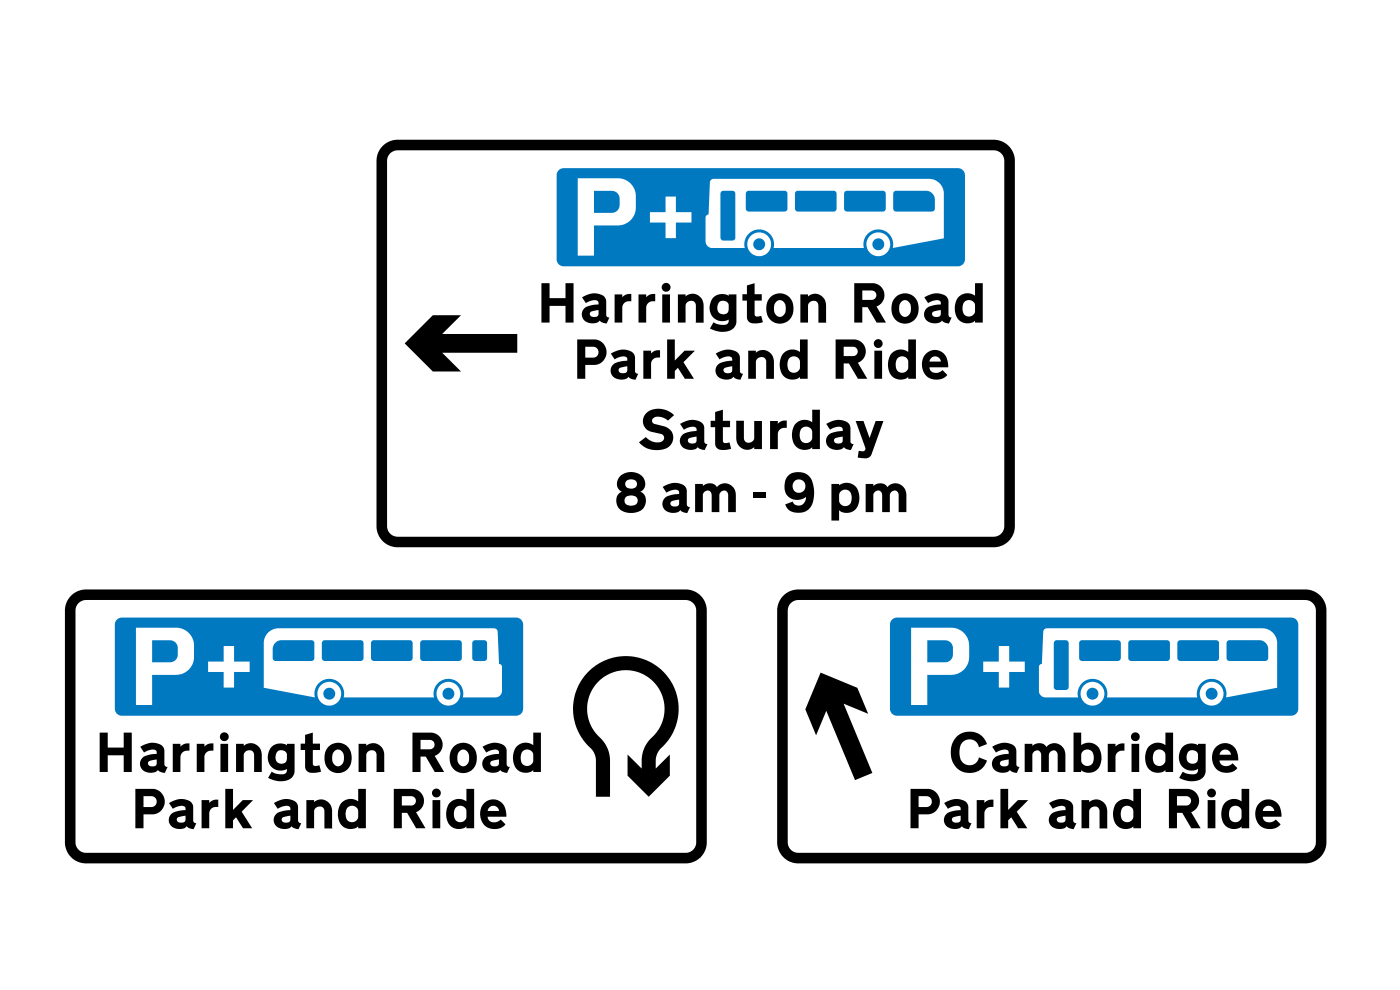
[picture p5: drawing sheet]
<svg xmlns="http://www.w3.org/2000/svg" width="297mm" height="210mm" viewBox="0 0 297 210" stroke-linecap="round" stroke-linejoin="round" font-family="sans-serif">
<path d="M85.9 72.8l5.9-5.9h6l-4 4h15.9v3.9h-15.9l4 4h-6z" fill="#000"/>
<path d="M118.5 36.1l1-.4h84l.9 .5 .3 1v18.1l-.5 .8-.9 .4h-84l-.8-.5-.4-.9v-18.1z" fill="#0079c1"/>
<g fill="#fff">
<path d="M137.9 45h3.3v-3.3h2.2v3.3h3.3v2.2h-3.3v3.3h-2.2v-3.3h-3.3z"/>
<path d="M122.6 37.8h8.5a3.8 3.8 0 0 1 3.8 3.8v2.4a3.8 3.8 0 0 1-3.8 3.8h-5.1v6.4h-3.4zM126 40.5v4.7h3.8a1.66 1.66 0 0 0 1.7-1.7v-1.4a1.63 1.63 0 0 0-1.7-1.6z"/>
<path d="M183.8 51.8a2.55 2.55 0 0 1 5.1 0 2.55 2.55 0 0 1-5.1 0zM185.1 51.8a1.26 1.26 0 0 0 2.5 0 1.26 1.26 0 0 0-2.5 0zM158.5 51.8a2.55 2.55 0 0 1 5.1 0 2.55 2.55 0 0 1-5.1 0zM159.8 51.8a1.27 1.27 0 0 0 2.5 0 1.27 1.27 0 0 0-2.5 0zM150.9 38.1l.5-.2h45.7a3.1 3.1 0 0 1 3.1 3.2v9.5l-10.8 2a3.2 3.2 0 0 0-3.1-3.9 3.2 3.2 0 0 0-3 3.9h-19.2a3.2 3.2 0 0 0-3-3.9 3.2 3.2 0 0 0-3.1 3.9h-7.1l-.6-.2-.5-.6-.1-.6v-5.1l.2-.5 .4-.1 .3-6.8zM153 40.7l-.2 .4 .1 9.4 .1 .4 .4 .1h2.1l.3-.2 .2-.3v-9.5l-.2-.4-.4-.1h-2zM189.7 40.7l-.2 .4v3.1l.1 .4 .4 .3 7.9-.1 .4-.4v-2a1.89 1.89 0 0 0-1.9-1.9h-6.4zM179.2 40.7l-.1 .3v3.2l.4 .6 7.8 .1 .5-.3 .1-3.5-.4-.6h-7.9zM168.8 40.7l-.2 .3v3.4l.4 .4 7.9 .1 .5-.4 .1-3.5-.4-.5h-7.9zM158.4 40.7l-.2 .4v3.1l.4 .6 7.8 .1 .6-.3 .1-3.6-.4-.5h-8z"/>
</g>
<g fill="#000">
<path d="M114.9 60.1h1.7v3.1h3.4v-3.1h1.7v8.3h-1.7v-3.5h-3.4v3.5h-1.7zM130.4 62.5h1.6v.6l.8-.6 1.1-.1v1.5l-1.1 .1-.4 .3-.4 .7v3.4h-1.6zM135.5 62.5h1.6v.6l.8-.6 1.1-.1v1.5l-1.1 .1-.4 .3-.3 .5-.1 3.6h-1.6zM158.5 60.6l1.6-.5v2.3h1.5v1.4h-1.5v3.1a.91 .91 0 0 0 1.4 .1l.4 1.3a2.9 2.9 0 0 1-3.2-.3l-.2-.7v-3.5h-1v-1.4h1zM136.5 74.4h1.6v.6l.8-.6 1.1-.1v1.5l-1.1 .2-.7 .7-.1 3.7h-1.6zM137 87.7a4.4 4.4 0 0 1 6 .4l-1.3 1.1a2.34 2.34 0 0 0-3.3-.3l-.1 .5 .3 .4 2.2 .6a2.52 2.52 0 0 1 2 2.8 2.52 2.52 0 0 1-2.5 2.2 4.9 4.9 0 0 1-4.7-1.6l1.4-1.1a2.85 2.85 0 0 0 3.7 .8l.2-.6-.3-.7-2.3-.6a2.32 2.32 0 0 1-1.3-3.9zM141.5 72h1.7v4.5l2-2.1h2.2l-2.4 2.4 2.2 3.6h-1.9l-1.5-2.4-.6 .7v1.7h-1.7zM151.7 87.4l1.7-.5v2.4h1.5v1.3h-1.5v3.1a.93 .93 0 0 0 1.4 .1l.3 1.4a2.87 2.87 0 0 1-3.2-.3l-.2-.7v-3.6h-.9v-1.3h.9zM156.2 89.3h1.6h-1.6h1.6v3.6a1.09 1.09 0 0 0 1.1 1 1.09 1.09 0 0 0 1.1-1v-3.6h1.6v6h-1.6v-.5a2.32 2.32 0 0 1-2.6 .3 2.32 2.32 0 0 1-1.2-2.2zM163.4 89.3h1.6v.6l.8-.6 1.1-.1v1.6l-1.1 .1-.7 .8-.1 3.6h-1.6zM181.5 89.3h1.7l1.3 3.6 1.3-3.6h1.6l-2.5 7.1-.4 .6a3 3 0 0 1-2.5 .1l.2-1.5a1.1 1.1 0 0 0 1.3-.1l.1-.5zM147.5 102.7h1.6v.4a1.94 1.94 0 0 1 3 .3 2.29 2.29 0 0 1 2.6-.7 2.29 2.29 0 0 1 1.4 2.4v3.5h-1.6v-3.5a.94 .94 0 0 0-.9-1.1 .94 .94 0 0 0-1 1.1v3.5h-1.6v-3.5a.94 .94 0 0 0-.9-1.1 .94 .94 0 0 0-1 1.1v3.5h-1.6z"/>
<path d="M159.9 104.4h2.6v1.3h-2.6zM183.6 102.7h1.7v.4a1.93 1.93 0 0 1 3 .3 2.3 2.3 0 0 1 2.6-.7 2.3 2.3 0 0 1 1.4 2.4v3.5h-1.6v-3.5a.94 .94 0 0 0-1-1.1 .94 .94 0 0 0-.9 1.1v3.5h-1.6v-3.5a.94 .94 0 0 0-1-1.1 .94 .94 0 0 0-.9 1.1v3.5h-1.7z"/>
<path d="M123.5 63.1a3.6 3.6 0 0 1 4.9 .1l.2 .8v2.9l.3 .4 .4 .1-.6 1.2-.8-.1-.7-.5a2.25 2.25 0 0 1-2.3 .5 2.25 2.25 0 0 1-1.5-1.9 2.08 2.08 0 0 1 2.1-1.9l1.5-.1-.1-.6a2.12 2.12 0 0 0-2.6 .3zM125.3 66.2a.7 .7 0 0 0 0 .9 .7 .7 0 0 0 .9 .1h.4l.3-.3 .1-1.1z"/>
<path d="M140.5 62.5h1.6v5.9h-1.6zM140.4 60.9a.95 .95 0 0 1 1.9 0 .95 .95 0 0 1-1.9 0z"/>
<path d="M147.6 68.4h1.7zM143.8 62.5h1.6v.4a2.33 2.33 0 0 1 2.6-.3 2.33 2.33 0 0 1 1.3 2.3v3.5h-1.7v-3.5a1.09 1.09 0 0 0-1-1.1 1.09 1.09 0 0 0-1.2 1v3.6h-1.6z"/>
<path d="M151.3 63.1a2.73 2.73 0 0 1 3.3-.3v-.3h1.6v5.7a2.54 2.54 0 0 1-3.1 2.2l-1.1-.2-1.4-.5 .8-1.3a3.2 3.2 0 0 0 3 .2l.2-.8a2.81 2.81 0 0 1-3.4-.6 2.81 2.81 0 0 1-.3-3.4zM152.6 64.1a1.47 1.47 0 0 0-.4 1.7 1.47 1.47 0 0 0 1.5 .9l.4-.2 .4-.3 .1-1.5a1.24 1.24 0 0 0-2-.6z"/>
<path d="M163.6 62.9a2.96 2.96 0 0 1 3.5-.2 2.96 2.96 0 0 1 1.2 3.3 2.9 2.9 0 0 1-3.3 2.6 2.9 2.9 0 0 1-2.4-3.5l.3-1.3zM164.7 64a1.94 1.94 0 0 0 .7 3.2 1.66 1.66 0 0 0 1.3-2.2 1.2 1.2 0 0 0-.7-1.2 1.2 1.2 0 0 0-1.3 .2z"/>
<path d="M173.6 68.4h1.7zM169.8 62.5h1.6v.4a2.33 2.33 0 0 1 2.6-.3 2.33 2.33 0 0 1 1.3 2.3v3.5h-1.7v-3.5a1.1 1.1 0 0 0-1.1-1.1 1.1 1.1 0 0 0-1.1 1v3.6h-1.6z"/>
<path d="M185.5 74.4h1.6v6h-1.6zM185.4 72.9a.94 .94 0 0 1 1.8 0 .94 .94 0 0 1-1.8 0z"/>
<path d="M181.2 60.1h3.9a2.54 2.54 0 0 1 2.5 2.1 2.54 2.54 0 0 1-1.7 2.8l2.1 3.4h-2l-1.9-3.2h-1.2v3.2h-1.7zM182.9 61.6v2h2a1 1 0 0 0 1-1 1 1 0 0 0-1-1z"/>
<path d="M190 63.1a2.95 2.95 0 0 1 3.5-.4 2.95 2.95 0 0 1 1.3 3.3 2.9 2.9 0 0 1-3.3 2.6 2.9 2.9 0 0 1-2.4-3.5l.3-1.2zM191.2 64a1.94 1.94 0 0 0 .8 3.2 1.66 1.66 0 0 0 1.2-2.2 1.2 1.2 0 0 0-.6-1.2 1.2 1.2 0 0 0-1.4 .2z"/>
<path d="M196.1 63.1a3.8 3.8 0 0 1 4.8 0l.3 .9v2.9l.3 .4 .4 .1-.6 1.2-1.1-.3-.3-.3a2.26 2.26 0 0 1-2.4 .5 2.26 2.26 0 0 1-1.5-1.9 2.08 2.08 0 0 1 2.2-1.9l1.4-.1-.1-.6a2.12 2.12 0 0 0-2.6 .3zM197.9 66.2a.7 .7 0 0 0 0 .9 .7 .7 0 0 0 .9 .1h.4l.3-.3 .1-1.1z"/>
<path d="M203.3 63a2.66 2.66 0 0 1 3.6-.3v-2.6h1.6v8.3h-1.6v-.4a2.67 2.67 0 0 1-3 .2 2.67 2.67 0 0 1-1.3-2.6l.1-1.4zM204.5 64.1a2.08 2.08 0 0 0 .7 3 1.3 1.3 0 0 0 1.7-1.1v-1.3a1.33 1.33 0 0 0-1-1 1.33 1.33 0 0 0-1.4 .4z"/>
<path d="M122.5 72h3.6a2.7 2.7 0 0 1 2.6 2.7 2.7 2.7 0 0 1-2.6 2.7h-1.9v3h-1.7zM124.2 73.6v2.3h1.7a1.16 1.16 0 0 0 1.1-1.2 1.16 1.16 0 0 0-1.1-1.1z"/>
<path d="M129.6 75a3.7 3.7 0 0 1 4.9 .1l.2 .8v3l.3 .3 .4 .1-.6 1.3-1.1-.3-.4-.4a2.3 2.3 0 0 1-3.8-1.2 2.03 2.03 0 0 1 2.1-2l1.5-.2-.1-.6a2.15 2.15 0 0 0-2.6 .3zM131.4 78.1a.71 .71 0 0 0 0 .9 .71 .71 0 0 0 .9 .2 .67 .67 0 0 0 .8-.7v-.8z"/>
<path d="M144.3 89.9a3.8 3.8 0 0 1 4.8 0l.3 .8v3l.3 .4 .4 .1-.6 1.3-1.1-.3-.4-.4a2.27 2.27 0 0 1-2.3 .5 2.27 2.27 0 0 1-1.5-1.9 2.08 2.08 0 0 1 2.1-1.8l1.5-.2v-.5a1.69 1.69 0 0 0-2.3 0l-.4 .3zM146.1 93a.71 .71 0 0 0 0 .9 .71 .71 0 0 0 .9 .2 .68 .68 0 0 0 .8-.6v-.9z"/>
<path d="M151.8 75a3.7 3.7 0 0 1 5 .1l.2 .8v3l.2 .3 .4 .1-.5 1.3-.9-.2-.6-.5a2.26 2.26 0 0 1-2.4 .5 2.26 2.26 0 0 1-1.4-1.9 2.08 2.08 0 0 1 2.1-1.8l1.4-.2v-.6a2.12 2.12 0 0 0-2.6 .3zM153.7 78.1a.71 .71 0 0 0 0 .9 .71 .71 0 0 0 .8 .2 .7 .7 0 0 0 .8-.7v-.8z"/>
<path d="M162.6 80.4h1.6zM158.7 74.4h1.7v.4a2.33 2.33 0 0 1 2.5-.3 2.33 2.33 0 0 1 1.3 2.3v3.6h-1.6v-3.6a1.09 1.09 0 0 0-1.1-1.1 1.09 1.09 0 0 0-1.1 1.1v3.6h-1.7z"/>
<path d="M166.1 75a2.67 2.67 0 0 1 3.6-.3v-2.7h1.6v8.4h-1.6v-.4a2.67 2.67 0 0 1-2.9 .2 2.67 2.67 0 0 1-1.4-2.6l.1-1.3zM167.4 76.1a2.03 2.03 0 0 0 .6 2.9 1.3 1.3 0 0 0 1.7-1v-1.3a1.33 1.33 0 0 0-1-1.1 1.33 1.33 0 0 0-1.3 .5z"/>
<path d="M168.8 89.9a2.66 2.66 0 0 1 3.5-.3v-2.7h1.6v8.4h-1.6v-.4a2.67 2.67 0 0 1-2.9 .2 2.67 2.67 0 0 1-1.4-2.6l.2-1.5zM170.1 90.9a2.06 2.06 0 0 0 .5 3 1.3 1.3 0 0 0 1.7-1v-1.3a1.32 1.32 0 0 0-.9-1.1 1.32 1.32 0 0 0-1.3 .4z"/>
<path d="M175.3 89.9a3.7 3.7 0 0 1 4.9 .2l.2 .7v3l.3 .3 .4 .1-.6 1.3-1.1-.3-.4-.4a2.29 2.29 0 0 1-3.8-1.2 2.03 2.03 0 0 1 2.1-2l1.5-.2-.1-.6a2.15 2.15 0 0 0-2.6 .4zM177.1 93a.71 .71 0 0 0 0 .9 .71 .71 0 0 0 .9 .2 .67 .67 0 0 0 .8-.6v-.9z"/>
<path d="M177.3 72h3.8a2.54 2.54 0 0 1 2.5 2.1 2.54 2.54 0 0 1-1.6 2.8l2 3.5h-2l-1.9-3.3h-1.1v3.3h-1.7zM179 73.6v1.9h2a.99 .99 0 0 0 1-1 .99 .99 0 0 0-1-.9z"/>
<path d="M189.1 75a2.69 2.69 0 0 1 3.6-.3v-2.7h1.6v8.4h-1.6v-.4a2.68 2.68 0 0 1-3 .2 2.68 2.68 0 0 1-1.3-2.6l.1-1.3zM190.4 76a1.96 1.96 0 0 0 .7 3.1l.8-.1 .6-.5 .2-.5v-1.3a1.33 1.33 0 0 0-2.3-.7z"/>
<path d="M196.4 75.1a2.75 2.75 0 0 1 3.1-.6 2.75 2.75 0 0 1 1.6 2.6l.1 .8h-4a1.53 1.53 0 0 0 1.2 1.2 1.53 1.53 0 0 0 1.5-.6l1.1 1a3.1 3.1 0 0 1-4.1 .6 3.1 3.1 0 0 1-1.1-3.9zM197.5 76l-.3 .7h2.4a1.22 1.22 0 0 0-.8-1 1.22 1.22 0 0 0-1.3 .3z"/>
<path d="M131.6 101a3.3 3.3 0 0 1 5.2 1.1 1.79 1.79 0 0 1-1 2.2 2.35 2.35 0 0 1 1.2 2.5 2.35 2.35 0 0 1-1.9 1.9 3.3 3.3 0 0 1-4.2-1.7 2.04 2.04 0 0 1 1-2.7 2 2 0 0 1-.3-3.3zM132.8 105.4a1.13 1.13 0 0 0-.1 1.4 1.13 1.13 0 0 0 1.3 .5 1.12 1.12 0 0 0 1.3-1.2 1.12 1.12 0 0 0-1.5-1zM132.9 102a1.04 1.04 0 0 0-.1 1.3 1.04 1.04 0 0 0 1.3 .4 1.03 1.03 0 0 0 1-1.2 1.03 1.03 0 0 0-1.4-.8z"/>
<path d="M140.6 103.3a3.6 3.6 0 0 1 4.9 .1l.2 .6v3.1l.3 .4 .4 .1-.6 1.2-1.1-.3-.4-.3a2.25 2.25 0 0 1-2.3 .5 2.25 2.25 0 0 1-1.5-1.9 2.05 2.05 0 0 1 2.1-1.8l1.5-.2-.1-.6a2.15 2.15 0 0 0-2.6 .3zM142.4 106.4a.71 .71 0 0 0 0 .9 .71 .71 0 0 0 .9 .2 .67 .67 0 0 0 .8-.7v-.8z"/>
<path d="M167.1 101a3.2 3.2 0 0 1 3.5-.7 3.2 3.2 0 0 1 2 3 5.2 5.2 0 0 1-1.3 4.9 3.1 3.1 0 0 1-4.7-1.2l1.6-.6a1.48 1.48 0 0 0 1.7 .8 1.48 1.48 0 0 0 1.1-1.6v-.2a2.81 2.81 0 0 1-3.4 .2 2.81 2.81 0 0 1-1.1-3.3zM168.1 103.1a1.41 1.41 0 0 0 2.8 0 1.41 1.41 0 0 0-2.8 0z"/>
<path d="M176.4 102.7h1.6v.3a2.73 2.73 0 0 1 3-.2 2.73 2.73 0 0 1 1.3 2.8 2.75 2.75 0 0 1-1 2.7 2.75 2.75 0 0 1-2.9 .2l-.4-.3v2.2h-1.6zM178.3 104.3l-.3 .7v1.2a1.37 1.37 0 0 0 1.7 1.1 1.37 1.37 0 0 0 1-1.7 1.4 1.4 0 0 0-.7-1.6 1.4 1.4 0 0 0-1.7 .3z"/>
<path d="M81.1 31l1.5-1 1.6-.4h126.6a4.5 4.5 0 0 1 4.5 4.5v77.5a4.5 4.5 0 0 1-4.5 4.5h-126.4a4.5 4.5 0 0 1-4.5-4.5v-77.5l.3-1.7zM82.7 32.6l-.4 .6-.2 .7v77.7a2.25 2.25 0 0 0 2.3 2.3h126.4a2.25 2.25 0 0 0 2.3-2.3v-77.5a2.25 2.25 0 0 0-2.3-2.2h-126.5l-.8 .1z"/>
</g>
<path d="M15 126.4l1.5-1 1.6-.4h127.4a4.5 4.5 0 0 1 4.4 4.5v49.2a4.5 4.5 0 0 1-4.4 4.5h-127.2a4.5 4.5 0 0 1-4.5-4.5v-49.4l.4-1.7z" fill="#fff"/>
<path d="M24.8 131.5l1-.5 84 .1 .8 .4 .4 .9-.1 18.3-.4 .8-.9 .3h-84.1l-.8-.5-.3-.9v-17.9l.1-.6z" fill="#0079c1"/>
<g fill="#fff">
<path d="M44.1 140.3h3.4v-3.2h2.2v3.2h3.3v2.2h-3.3v3.4h-2.2v-3.4h-3.4z"/>
<path d="M28.8 133.2h8.6a3.8 3.8 0 0 1 3.8 3.8v2.4a3.8 3.8 0 0 1-3.8 3.8h-5.1v6.4h-3.5zM32.3 135.8v4.7h3.8a1.63 1.63 0 0 0 1.6-1.6v-1.4a1.66 1.66 0 0 0-1.6-1.7z"/>
<path d="M92.6 147.2a2.52 2.52 0 0 1 5 0 2.52 2.52 0 0 1-5 0zM93.9 147.2a1.26 1.26 0 0 0 2.5 0 1.26 1.26 0 0 0-2.5 0zM67.3 147.2a2.55 2.55 0 0 1 5.1 0 2.55 2.55 0 0 1-5.1 0zM68.6 147.2a1.26 1.26 0 0 0 2.5 0 1.26 1.26 0 0 0-2.5 0zM57 134.1l1.1-.6 1-.2 46 .1 .5 .6 .3 6.9 .4 .1 .2 .4v5.3l-.1 .4-.5 .6-.6 .2-7.1 .1a3.2 3.2 0 0 0-3.1-4 3.2 3.2 0 0 0-3 4h-19.2a3.2 3.2 0 0 0-3-4 3.2 3.2 0 0 0-3.1 4l-10.8-2.1v-9.7l.2-1zM100.4 135.9l-.2 .5 .1 3.5 .5 .3h1.9l.4-.1 .2-.5v-3.3l-.1-.3-.4-.2h-2.1zM89.3 136l-.2 .4v3.2l.1 .3 .3 .3h7.9l.5-.4 .1-3.4-.3-.5-8-.1zM78.9 135.9l-.2 .5v3.2l.4 .6h7.8l.6-.3v-3.6l-.3-.4-8-.1zM68.4 136l-.1 .4v3.2l.4 .6h7.8l.6-.4v-3.4l-.3-.5-8-.1zM58.4 136.4l-.4 .6-.2 .7 .1 2 .3 .5h7.9l.4-.1 .2-.4v-3.4l-.5-.5h-6.6l-.7 .2z"/>
</g>
<g fill="#000">
<path d="M21.1 155.4h1.8v3.2h3.3v-3.2h1.8v8.4h-1.8v-3.6h-3.3v3.6h-1.8zM36.7 157.8h1.6v.6l.8-.6 1.1-.1v1.5l-1.1 .2-.7 .8-.1 3.6h-1.6zM41.7 157.8h1.7v.6l.8-.6 1.1-.1v1.5l-1.2 .2-.7 .8v3.6h-1.7zM42.8 169.7h1.6v.6l.8-.5 1.1-.2v1.6l-1.1 .1-.4 .3-.3 .5-.1 3.6h-1.6zM47.8 167.4h1.6v4.4l2.1-2.1h2.2l-2.4 2.5 2.2 3.5h-1.9l-1.5-2.3-.7 .6v1.7h-1.6zM64.7 155.9l1.7-.5v2.4h1.5v1.3h-1.5v3.1a.93 .93 0 0 0 1.4 .1l.3 1.4a2.8 2.8 0 0 1-3.2-.4l-.2-.7v-3.5h-.9v-1.3h.9zM125.1 142.2a11.2 11.2 0 0 1 16.1 .8 11.2 11.2 0 0 1-1.3 16.1l-.7 1.7-.1 2.2 3-2.9v4.4l-4.5 4.5-4.5-4.5v-4.4l3 2.9v-1.6a7.1 7.1 0 0 1 2.9-5.6 8.2 8.2 0 0 0-1-11.7 8.2 8.2 0 0 0-11.6 1.1 8.2 8.2 0 0 0 1.2 11.6 6.7 6.7 0 0 1 1.8 4.6v7.6h-3v-7.6a4.3 4.3 0 0 0-1.9-3.5 11.2 11.2 0 0 1 .6-15.7z"/>
<path d="M46.8 157.8h1.6v6h-1.6zM46.6 156.3a.95 .95 0 0 1 1.9 0 .95 .95 0 0 1-1.9 0z"/>
<path d="M28.7 167.4h3.6a2.7 2.7 0 0 1 2.7 2.7 2.7 2.7 0 0 1-2.7 2.7h-1.9v2.9h-1.7zM30.4 168.9v2.3h1.7a1.16 1.16 0 0 0 1.2-1.1 1.16 1.16 0 0 0-1.2-1.2z"/>
<path d="M29.8 158.4a3.6 3.6 0 0 1 4.9 .2l.2 .5v3.1l.2 .4 .5 .1-.6 1.3-1.1-.3-.4-.4a2.25 2.25 0 0 1-2.3 .5 2.25 2.25 0 0 1-1.5-1.9 2.05 2.05 0 0 1 2.1-1.8l1.4-.2v-.6a2.12 2.12 0 0 0-2.6 .3zM31.5 161.6l-.1 .3a.98 .98 0 0 0 .9 .7 .98 .98 0 0 0 .9-.6v-.9l-1.2 .2z"/>
<path d="M35.9 170.4a3.8 3.8 0 0 1 4.8 0l.3 .7v3.1l.2 .3 .5 .1-.6 1.3-1.1-.3-.4-.3a2.26 2.26 0 0 1-2.3 .5 2.26 2.26 0 0 1-1.5-1.9 2.08 2.08 0 0 1 2.1-1.9l1.5-.1-.1-.7a2.12 2.12 0 0 0-2.6 .4zM37.7 173.4a.71 .71 0 0 0 0 .9 .71 .71 0 0 0 .9 .2 .68 .68 0 0 0 .8-.6v-.9z"/>
<path d="M53.9 163.8h1.6zM50.1 157.8h1.6v.4a2.34 2.34 0 0 1 2.6-.3 2.34 2.34 0 0 1 1.2 2.3v3.6h-1.6v-3.6a1.1 1.1 0 0 0-1.1-1.1 1.1 1.1 0 0 0-1.1 1.1v3.6h-1.6z"/>
<path d="M57.5 158.6a2.7 2.7 0 0 1 3.4-.5v-.3h1.6v5.7a2.41 2.41 0 0 1-2.8 2.2l-1.5-.2-1.3-.5 .7-1.3a3.2 3.2 0 0 0 3 .3l.3-.9a2.81 2.81 0 0 1-3.4-.5 2.81 2.81 0 0 1-.4-3.4zM58.9 159.4a1.47 1.47 0 0 0-.4 1.7 1.47 1.47 0 0 0 1.6 .9l.4-.2 .3-.4 .1-1.4a1.24 1.24 0 0 0-2-.6z"/>
<path d="M58.1 170.4a3.6 3.6 0 0 1 4.9 .1l.2 .6v3l.3 .4 .4 .1-.6 1.3-1.1-.3-.3-.3a2.25 2.25 0 0 1-2.4 .5 2.25 2.25 0 0 1-1.4-1.9 2.05 2.05 0 0 1 2.1-1.9l1.4-.1-.1-.7a2.12 2.12 0 0 0-2.6 .4zM59.9 173.4a.71 .71 0 0 0 0 .9 .71 .71 0 0 0 .9 .2 .67 .67 0 0 0 .8-.6v-.9z"/>
<path d="M68.8 175.7h1.7zM65 169.7h1.6v.5a2.32 2.32 0 0 1 2.6-.3 2.32 2.32 0 0 1 1.3 2.2v3.6h-1.7v-3.6a1.09 1.09 0 0 0-1.1-1 1.09 1.09 0 0 0-1.1 1v3.6h-1.6z"/>
<path d="M69.7 158.4a2.96 2.96 0 0 1 3.6-.4 2.96 2.96 0 0 1 1.3 3.3 2.9 2.9 0 0 1-3.4 2.7 2.9 2.9 0 0 1-2.4-3.5l.3-1.2zM71 159.3a1.89 1.89 0 0 0 .8 3.3 1.96 1.96 0 0 0 1.2-1.8 1.96 1.96 0 0 0-1.2-1.8h-.3z"/>
<path d="M72.5 170.3a2.68 2.68 0 0 1 3.5-.3v-2.6h1.6v8.3h-1.6v-.4a2.67 2.67 0 0 1-3 .2 2.67 2.67 0 0 1-1.3-2.6l.2-1.5zM73.7 171.3a1.96 1.96 0 0 0 .7 3.1l.8-.1 .6-.5 .2-.5v-1.3a1.33 1.33 0 0 0-2.3-.7z"/>
<path d="M79.9 163.8h1.6zM76.1 157.8h1.6v.4a2.33 2.33 0 0 1 2.6-.3 2.33 2.33 0 0 1 1.2 2.3v3.6h-1.6v-3.6a1.09 1.09 0 0 0-1.1-1.1 1.09 1.09 0 0 0-1.1 1.1v3.6h-1.6z"/>
<path d="M83.5 167.4h3.9a2.54 2.54 0 0 1 2.5 2.1 2.54 2.54 0 0 1-1.6 2.8l2 3.4h-2l-1.9-3.3h-1.2v3.3h-1.7zM85.2 168.9v2h2a.99 .99 0 0 0 1-1 .99 .99 0 0 0-1-1z"/>
<path d="M91.8 169.7h1.6v6h-1.6zM91.6 168.2a.95 .95 0 0 1 1.9 0 .95 .95 0 0 1-1.9 0z"/>
<path d="M87.5 155.4h3.9a2.54 2.54 0 0 1 2.5 2.1 2.54 2.54 0 0 1-1.7 2.9l2 3.4h-2l-1.9-3.3h-1.1v3.3h-1.7zM89.2 157v2h2a1 1 0 0 0 1-1 1 1 0 0 0-1-1z"/>
<path d="M95.4 170.3a2.66 2.66 0 0 1 3.6-.3v-2.6h1.6v8.3h-1.6v-.4a2.67 2.67 0 0 1-3 .2 2.67 2.67 0 0 1-1.3-2.6l.1-1.5zM96.8 171.2a2.04 2.04 0 0 0 .5 3.2 1.3 1.3 0 0 0 1.7-1.1v-1.3a1.32 1.32 0 0 0-2.2-.8z"/>
<path d="M96.2 158.4a2.96 2.96 0 0 1 3.6-.4 2.96 2.96 0 0 1 1.3 3.3 2.9 2.9 0 0 1-3.3 2.7 2.9 2.9 0 0 1-2.4-3.5l.3-1.2zM97.4 159.5a2.01 2.01 0 0 0 .7 3.1 1.63 1.63 0 0 0 1.4-2.2 1.2 1.2 0 0 0-.7-1.3 1.2 1.2 0 0 0-1.4 .4z"/>
<path d="M102.8 170.3a2.79 2.79 0 0 1 3.1-.4 2.79 2.79 0 0 1 1.5 2.8v.6h-3.9a1.54 1.54 0 0 0 1.1 1.2 1.54 1.54 0 0 0 1.6-.7l1 1.1a3.1 3.1 0 0 1-3.9 .6 3.1 3.1 0 0 1-1.3-3.7l.3-.9zM103.8 171.3l-.3 .7h2.4a1.22 1.22 0 0 0-.8-1 1.22 1.22 0 0 0-1.3 .3z"/>
<path d="M102.4 158.4a3.6 3.6 0 0 1 4.9 .2l.2 .5v3.2l.3 .3 .4 .1-.6 1.3-1.1-.3-.4-.4a2.25 2.25 0 0 1-2.3 .5 2.25 2.25 0 0 1-1.5-1.9 2.05 2.05 0 0 1 2.1-1.8l1.5-.2-.1-.6a2.15 2.15 0 0 0-2.6 .3zM104.1 161.6l-.1 .3a.98 .98 0 0 0 .9 .7 .98 .98 0 0 0 1-.6v-.9l-1.3 .2z"/>
<path d="M109.5 158.4a2.67 2.67 0 0 1 3.6-.3v-2.7h1.7v8.4h-1.7v-.4a2.68 2.68 0 0 1-2.9 .2 2.68 2.68 0 0 1-1.4-2.6l.2-1.5zM110.9 159.4a1.96 1.96 0 0 0 .7 3.1l.8-.2 .6-.4 .1-.5v-1.3a1.33 1.33 0 0 0-2.2-.7z"/>
<path d="M15 126.4l1.5-1 1.6-.4h127.4a4.5 4.5 0 0 1 4.4 4.5v49.2a4.5 4.5 0 0 1-4.4 4.5h-127.2a4.5 4.5 0 0 1-4.5-4.5v-49.4l.4-1.7zM16.8 127.8l-.6 .8-.2 .7v49.4a2.23 2.23 0 0 0 2.3 2.2h127.2a2.21 2.21 0 0 0 2.2-2.2v-49.2a2.23 2.23 0 0 0-2.2-2.2h-127.2l-.9 .1z"/>
</g>
<path d="M166.1 126.4l1.5-1 1.6-.4h107.7a4.5 4.5 0 0 1 4.5 4.5v49.2a4.5 4.5 0 0 1-4.5 4.5h-107.5a4.5 4.5 0 0 1-4.5-4.5v-49.2l.3-1.7z" fill="#fff"/>
<path d="M174.1 142.7l7.8 3.2 2.3 5.5-5.2-2.1 6.1 14.7-3.7 1.5-6.1-14.7-2.2 5.2-2.2-5.5z" fill="#000"/>
<path d="M189.2 131.5l1-.5 84.1 .1 .8 .4 .3 .9v18.3l-.5 .8-.9 .3h-84l-.8-.5-.4-.9v-17.9l.1-.6z" fill="#0079c1"/>
<g fill="#fff">
<path d="M208.6 140.3h3.3v-3.2h2.2v3.2h3.3v2.2h-3.3v3.4h-2.2v-3.4h-3.3z"/>
<path d="M193.3 133.2h8.5a3.8 3.8 0 0 1 3.8 3.8v2.4a3.8 3.8 0 0 1-3.8 3.8h-5.1v6.4h-3.4zM196.7 135.8v4.7h3.8a1.63 1.63 0 0 0 1.7-1.6v-1.4a1.66 1.66 0 0 0-1.7-1.7z"/>
<path d="M254.5 147.2a2.55 2.55 0 0 1 5.1 0 2.55 2.55 0 0 1-5.1 0zM255.8 147.2a1.26 1.26 0 0 0 2.5 0 1.26 1.26 0 0 0-2.5 0zM229.3 147.2a2.52 2.52 0 0 1 5 0 2.52 2.52 0 0 1-5 0zM230.5 147.2a1.26 1.26 0 0 0 2.5 0 1.26 1.26 0 0 0-2.5 0zM221.6 133.5l.5-.2h45.7a3.1 3.1 0 0 1 3.1 3.1v9.5l-10.8 2.1a3.2 3.2 0 0 0-3.1-4 3.2 3.2 0 0 0-3 4h-19.2a3.2 3.2 0 0 0-3-4 3.2 3.2 0 0 0-3.1 4l-7.1-.1-.6-.2-.5-.6-.1-.4v-5.3l.2-.3 .4-.2 .3-6.9zM223.7 136l-.1 .4v9.4l.2 .4 .3 .2h2.1l.4-.2 .1-.4v-9.5l-.2-.3-.4-.2h-2zM260.4 136l-.2 .4v3.3l.1 .3 .5 .2h7.8l.3-.3 .2-.3v-1.9a1.91 1.91 0 0 0-1.9-1.9h-6.5zM250 135.9l-.2 .5v3.2l.4 .6h7.8l.5-.3 .1-3.6-.3-.4-8-.1zM239.5 136l-.1 .4v3.2v.3l.3 .3h7.9l.6-.4v-3.4l-.3-.5-8-.1zM229.2 135.9l-.3 .5v3.3l.4 .5h7.8l.6-.4 .1-3.4-.3-.5-8-.1z"/>
</g>
<g fill="#000">
<path d="M203 156.3a3.9 3.9 0 0 1 6.4 1.5l-1.7 .7a2.11 2.11 0 0 0-2.5-1.6 2.11 2.11 0 0 0-1.7 2.5 2.36 2.36 0 0 0 2.3 2.9l.6-.1 .6-.3 .4-.6 .3-.6 1.7 .6a4 4 0 0 1-4.8 2.5 4 4 0 0 1-2.9-4.5l.3-1.6zM207.2 169.7h1.6v.6l.9-.5 1.1-.2v1.6l-1.3 .2-.6 .8-.1 3.5h-1.6zM212.2 167.4h1.7v4.4l2-2.1h2.2l-2.4 2.5 2.2 3.5h-1.9l-1.5-2.3-.6 .6v1.7h-1.7zM217.4 157.8h1.6v.4a1.93 1.93 0 0 1 3 .3 2.3 2.3 0 0 1 2.6-.6 2.3 2.3 0 0 1 1.4 2.3v3.6h-1.6v-3.6a.94 .94 0 0 0-.9-1 .94 .94 0 0 0-1 1v3.6h-1.6v-3.6a.94 .94 0 0 0-.9-1 .94 .94 0 0 0-1 1v3.6h-1.6zM235 157.8h1.7v.6l.8-.6 1.1-.1v1.5l-1.2 .2-.7 .8v3.6h-1.7z"/>
<path d="M240.1 157.8h1.6v6h-1.6zM239.9 156.3a.95 .95 0 0 1 1.9 0 .95 .95 0 0 1-1.9 0z"/>
<path d="M193.2 167.4h3.6a2.7 2.7 0 0 1 2.6 2.7 2.7 2.7 0 0 1-2.6 2.7h-1.9v2.9h-1.7zM194.9 168.9v2.3h1.7a1.16 1.16 0 0 0 1.1-1.1 1.16 1.16 0 0 0-1.1-1.2z"/>
<path d="M200.3 170.4a3.8 3.8 0 0 1 4.8 0l.3 .8v3l.3 .3 .4 .1-.6 1.3-.8-.2-.6-.4a2.23 2.23 0 0 1-2.5 .4 2.23 2.23 0 0 1-1.3-2 2.26 2.26 0 0 1 2.3-1.7l1.2-.1-.1-.7a2.12 2.12 0 0 0-2.6 .4zM202.1 173.4a.71 .71 0 0 0 0 .9 .71 .71 0 0 0 .9 .2l.4-.1 .3-.2 .1-1.2z"/>
<path d="M210.5 158.4a3.6 3.6 0 0 1 4.9 .2l.2 .7v3l.3 .3 .4 .1-.6 1.3-.8-.2-.7-.5a2.25 2.25 0 0 1-2.3 .5 2.25 2.25 0 0 1-1.5-1.9 2.08 2.08 0 0 1 2.2-1.8l1.4-.2-.1-.6a2.13 2.13 0 0 0-2.6 .3zM212.2 161.6l-.1 .3a.98 .98 0 0 0 .9 .7 .98 .98 0 0 0 1-.6v-.9l-1.3 .2z"/>
<path d="M222.6 170.4a3.8 3.8 0 0 1 4.8 0l.3 .7v3.1l.2 .3 .5 .1-.6 1.3-1.1-.3-.4-.3a2.26 2.26 0 0 1-2.3 .5 2.26 2.26 0 0 1-1.5-1.9 2.08 2.08 0 0 1 2.1-1.9l1.5-.1-.1-.7a2.12 2.12 0 0 0-2.6 .4zM224.4 173.4a.71 .71 0 0 0 0 .9 .71 .71 0 0 0 .8 .2 .68 .68 0 0 0 .9-.6v-.9z"/>
<path d="M227.7 155.4h1.7v2.7a2.73 2.73 0 0 1 3-.1 2.73 2.73 0 0 1 1.3 2.7 2.76 2.76 0 0 1-3.7 3.1l-.6-.4v.4h-1.7zM229.6 159.5l-.2 .6v1.3a1.37 1.37 0 0 0 1.6 1 1.37 1.37 0 0 0 1-1.7 1.4 1.4 0 0 0-.7-1.5 1.4 1.4 0 0 0-1.7 .3z"/>
<path d="M233.3 175.7h1.6zM229.4 169.7h1.7v.5a2.33 2.33 0 0 1 2.6-.3 2.33 2.33 0 0 1 1.2 2.2v3.6h-1.6v-3.6a1.1 1.1 0 0 0-1.1-1 1.1 1.1 0 0 0-1.1 1v3.6h-1.7z"/>
<path d="M236.9 170.3a2.68 2.68 0 0 1 3.5-.3v-2.6h1.7v8.3h-1.7v-.4a2.67 2.67 0 0 1-2.9 .2 2.67 2.67 0 0 1-1.4-2.6l.2-1.5zM238.2 171.3a1.96 1.96 0 0 0 .7 3.1l.7-.1 .7-.5 .1-.5v-1.3a1.33 1.33 0 0 0-2.2-.7z"/>
<path d="M243.7 158.4a2.68 2.68 0 0 1 3.5-.3v-2.7h1.7v8.4h-1.7v-.4a2.67 2.67 0 0 1-2.9 .2 2.67 2.67 0 0 1-1.4-2.6l.2-1.5zM245 159.4a1.96 1.96 0 0 0 .7 3.1l.9-.2 .5-.4 .1-.5v-1.3a1.33 1.33 0 0 0-2.2-.7z"/>
<path d="M250.9 158.5a2.7 2.7 0 0 1 3.3-.4v-.3h1.6v5.7a2.54 2.54 0 0 1-3.1 2.2l-1.2-.2-1.3-.5 .7-1.3a3.2 3.2 0 0 0 3 .3l.3-.9a2.82 2.82 0 0 1-3.4-.5 2.82 2.82 0 0 1-.4-3.4zM252.2 159.4a1.48 1.48 0 0 0-.4 1.7 1.48 1.48 0 0 0 1.6 .9l.4-.2 .3-.4 .1-1.4a1.26 1.26 0 0 0-2-.6z"/>
<path d="M248 167.4h3.8a2.54 2.54 0 0 1 2.6 2.1 2.54 2.54 0 0 1-1.7 2.8l2 3.4h-2l-1.9-3.3h-1.1v3.3h-1.7zM249.7 168.9v2h2a.99 .99 0 0 0 1-1 .99 .99 0 0 0-1-1z"/>
<path d="M256.2 169.7h1.6v6h-1.6zM256.1 168.2a.95 .95 0 0 1 1.9 0 .95 .95 0 0 1-1.9 0z"/>
<path d="M257.9 158.5a2.78 2.78 0 0 1 3.2-.6 2.78 2.78 0 0 1 1.6 2.9v.5h-4a1.54 1.54 0 0 0 1.2 1.2 1.54 1.54 0 0 0 1.6-.6l1 1a3.1 3.1 0 0 1-3.9 .6 3.1 3.1 0 0 1-1.4-3.7zM259 159.4l-.3 .7h2.5a1.22 1.22 0 0 0-.9-1 1.22 1.22 0 0 0-1.3 .3z"/>
<path d="M259.8 170.4a2.67 2.67 0 0 1 3.6-.4v-2.6h1.6v8.3h-1.6v-.4a2.67 2.67 0 0 1-3 .2 2.67 2.67 0 0 1-1.3-2.6l.1-1.2zM261.1 171.4a2.03 2.03 0 0 0 .6 3 1.3 1.3 0 0 0 1.7-1.1v-1.3a1.33 1.33 0 0 0-1-1 1.33 1.33 0 0 0-1.3 .4z"/>
<path d="M267.3 170.3a2.75 2.75 0 0 1 3-.4 2.75 2.75 0 0 1 1.5 2.6l.1 .8h-4a1.53 1.53 0 0 0 1.2 1.2 1.53 1.53 0 0 0 1.6-.7l1 1.1a3.1 3.1 0 0 1-4 .5 3.1 3.1 0 0 1-1.2-3.9l.2-.6zM268.2 171.3l-.3 .7h2.4a1.22 1.22 0 0 0-.8-1 1.22 1.22 0 0 0-1.3 .3z"/>
<path d="M166.1 126.4l1.5-1 1.6-.4h107.7a4.5 4.5 0 0 1 4.5 4.5v49.2a4.5 4.5 0 0 1-4.5 4.5h-107.5a4.5 4.5 0 0 1-4.5-4.5v-49.2l.3-1.7zM167.9 127.8l-.6 .8-.2 .9v49.2a2.23 2.23 0 0 0 2.3 2.2h107.5a2.23 2.23 0 0 0 2.3-2.2v-49.2a2.25 2.25 0 0 0-2.3-2.2h-107.5l-.9 .1z"/>
</g>
</svg>
